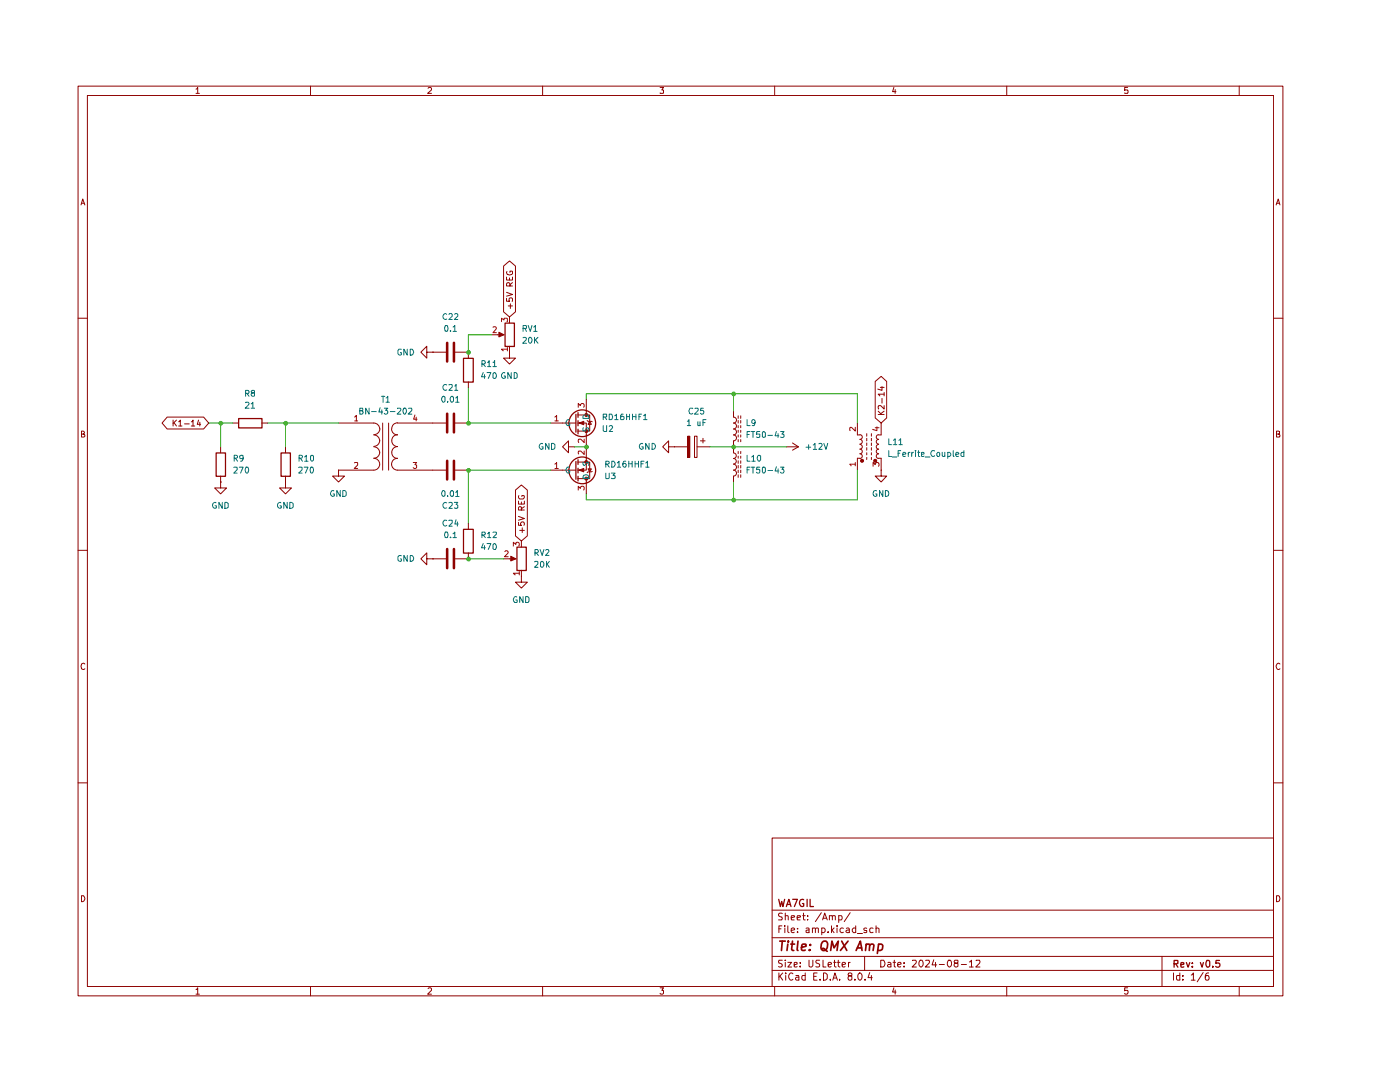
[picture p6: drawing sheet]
<svg xmlns="http://www.w3.org/2000/svg" width="279mm" height="216mm" viewBox="0 0 279 216" stroke-linecap="round" stroke-linejoin="round" font-family="sans-serif">
<g fill="none" stroke="#8e0200" stroke-width=".2">
<path d="M15.6 17.2h240.4v181.5h-240.4zM17.4 19h236.8v177.8h-236.8zM39.1 17.8l.4-.4v1.2M39.1 18.6h.7M62 17.2v1.8M85.4 17.6l.2-.2h.3l.2 .2v.3l-.8 .7h.8M108.3 17.2v1.8M131.7 17.4h.7l-.3 .5 .3 .1v.5h-.7M154.6 17.2v1.8M178.4 17.4l-.3 .9h.7M178.6 17.9v.7M200.9 17.2v1.8"/>
<path d="M225 17.4h-.5v.6l.5-.1 .1 .2-.1 .5-.5-.1M247.3 17.2v1.8M16.2 40.9l.3-1.2 .4 1.2M16.3 40.6h.5M254.7 40.9l.4-1.2 .3 1.2M254.8 40.6h.6M15.6 63.5h1.8M99.3 66.8h.9M99.6 66.3l1 .5-1 .4zM254.2 63.5h1.8M16.3 86.6l.5-.1v-.4l-.5-.1v1.2h.5l.1-.3-.3-.3M57 96.2v1.2h1.2l-1.2 1.2-1.2-1.2h1.2"/>
<path d="M57 96.2h.1M57 89.2v1.1M57 95v1.2M67.6 93.8v1.2h1.1l-1.1 1.2-1.2-1.2h1.2M67.6 93.8h.1M254.8 86.6l.6-.1v-.4l-.6-.1v1.2h.6v-.3l-.2-.3M15.6 109.8h1.8M254.2 109.8h1.8M16.9 132.5l-.2-.2a.65 .65 0 0 0-.5 .7 .65 .65 0 0 0 .5 .6l.2-.2M255.4 132.5l-.2-.2a.65 .65 0 0 0-.5 .7 .65 .65 0 0 0 .5 .6l.2-.2M15.6 156.2h1.8M254.2 156.2h1.8"/>
<path d="M16.3 178.7h.4a.66 .66 0 0 1 .2 .8 .66 .66 0 0 1-.6 .4zM154.1 167.2h100.1v29.6h-100.1zM254.8 178.7h.4a.66 .66 0 0 1 .2 .8 .66 .66 0 0 1-.6 .4zM39.1 197.4l.4-.3v1.3M39.1 198.4h.7M62 196.8v1.9M85.4 197.3l.2-.2h.3l.2 .2v.3l-.8 .8h.8M108.3 196.8v1.9M131.7 197.1h.7l-.3 .5 .3 .1v.5l-.2 .2h-.3l-.2-.2M154.1 193.6h100.1M154.1 190.8h100.1M154.1 187.1h100.1"/>
<path d="M154.1 181.6h100.1M154.6 196.8v1.9M155.4 194.1v1.5M155.4 185.3h.5M155.6 194.7l.6 .9M156 184.7h-.6v1.4M156.1 191.6h-.7v.6a.49 .49 0 0 1 .6 .1 .49 .49 0 0 1 0 .6h-.6M156.1 182.3h-.7a.49 .49 0 0 0 .1 .5 .49 .49 0 0 0 .5 .2v.6h-.6M156.2 194.1l-.8 .9M156.6 184.7v.1M156.6 185.2v.9M156.7 191.6v.1"/>
<path d="M156.7 182.8l.5-.1 .1 .9M156.7 182.2v1.4M156.7 192v1M156.8 194.1v.2M156.8 194.6v1M157.2 192h.8l-.8 1h.8M157.2 184.7v1.2l.3 .2M157.9 185.7l.7-.2-.2-.3-.5 .1v.6l.3 .2 .3-.1M157.9 183.1l.7-.1-.1-.3h-.5l-.1 .2 .1 .7h.5M158.2 194.3a.55 .55 0 0 0-.7 0 .55 .55 0 0 0-.1 .7l.2 .3a.37 .37 0 0 0 .3 .3 .37 .37 0 0 0 .3-.2M158.5 192.5l.6-.1v-.3h-.6v.8h.6M158.8 194.6h.5l.1 1"/>
<path d="M159.1 183.1l.7-.1-.1-.3h-.5l-.1 .2 .1 .7h.5M159.2 185.9v.2M159.2 185.3h.1M159.4 195h-.4l-.3 .2 .3 .4 .4-.1M159.7 192.8v.2M159.7 192.1v.1M160.2 182.7h.5M160.4 182.2v1.2v.2h.3M160.7 194.6h-.5l-.2 .3v.4l.3 .3 .4-.1M160.7 194.1v1.5M160.9 185.3h.6v.8M161.2 183.5v.1"/>
<path d="M161.2 182.7v.2M161.5 191.6v1.2l.2 .2h.3l.2-.3v-1.1M161.5 185.5l-.6 .2v.3h.6M162.1 185.3l.3-.1 .3 .1v.8M162.1 185.2v.9M162.4 194.8h.5M162.7 185.3l.3-.1 .3 .1v.8M163.1 194.1h-.7v1.5h.7M163.6 191.6h-.6l-.2 .3 .2 .3 .6 .2v.4l-.3 .2-.5-.1M163.7 195.4v.2M163.9 182.1l-1.2 1.8M164 185.3l.4-.1 .3 .2v.4l-.3 .3-.4-.1"/>
<path d="M164 185.2v1.3M164.2 183.6l.4-1.4 .5 1.4M164.3 191.6v1.4h.5M164.3 183.2h.6M164.3 194.1h.4l.4 .4v.7l-.4 .4h-.4zM165.3 192.5l.6-.1v-.3l-.5-.1-.1 .2v.6l.1 .2 .5-.1M165.3 185.9v.2M165.5 182.8l.5-.1 .1 .9M165.5 182.7v.9M165.7 195.4v.2M165.9 184.7v1.4M166 185.6l.5 .5"/>
<path d="M166.1 182.9l.1-.2h.4l.1 .9M166.2 195.6l.4-1.5 .5 1.5M166.4 192h.5M166.4 195.2h.6M166.5 185.2l-.6 .5M166.5 191.6v1.2l.4 .2M167 184.7v.1M167 185.2v.9M167.1 192h.5M167.3 191.6v1.2l.3 .2M167.4 183.6l.6-.1 .1-.5-.2-.3h-.5v1.4M167.6 195.4v.2"/>
<path d="M168.1 192.5l.6-.1v-.3l-.5-.1-.1 .2v.6l.1 .2 .5-.1M168.3 185.3l-.4-.1-.3 .2v.4l.3 .3 .4-.1M168.9 185.3l.4-.1 .2 .1v.8M169.3 192v1M169.5 194.7l-.3-.2 .3-.4 .5 .2-.1 .3a.56 .56 0 0 0-.5 .3 .56 .56 0 0 0-.1 .6l.5 .1 .2-.2v-.5l-.2-.2M169.5 185.5l-.7 .3v.1l.3 .2 .4-.1M169.7 192l-.4 .3M169.7 182.1l-1.2 1.8M170.6 195.4v.2M170.8 185.3l-.5-.1-.2 .2v.4l.2 .3 .5-.1M170.8 184.7v1.4M171.1 186.3h1"/>
<path d="M171.5 194.1a.75 .75 0 0 1 .6 .8 .75 .75 0 0 1-.6 .7 .92 .92 0 0 1 0-1.5zM172.6 190.8v2.8M172.6 195.4v.2M173 185.3l-.4-.1-.2 .1 .1 .3 .5 .1v.3h-.6M173.6 194.1l-.4 1h.9M173.9 194.6v1M174.2 185.3l-.4-.1-.2 .2 .1 .6h.5M174.8 185.3l.2-.1 .4 .1v.8M174.8 184.7v1.4M175.8 191.6h.6a.76 .76 0 0 1 .2 .9 .76 .76 0 0 1-.8 .5zM177.2 192.1l.3-.1 .3 .2v.8M177.8 192.4l-.7 .2 .2 .4 .5-.1"/>
<path d="M178.2 192h.5M178.4 197.1l-.3 .9h.7M178.5 191.6v1.3l.2 .1M178.6 197.5v.9M179.2 192.5l.6-.1-.1-.4-.5 .2v.6l.2 .2 .3-.1M180.4 192.8v.2M180.4 192.1v.1M182.1 191.7l.6-.1 .2 .3-.9 1.1h.9M183.6 191.7v-.1a.68 .68 0 0 1 .7 .6 .68 .68 0 0 1-.6 .8 .89 .89 0 0 1-.1-1.3zM184.7 191.7l.7-.1 .1 .3-.8 1.1h.8M186.4 191.5l-.4 1h.9M186.7 192v1"/>
<path d="M187.5 192.4h1M189.2 191.7l.1-.1a.68 .68 0 0 1 .7 .6 .68 .68 0 0 1-.6 .8 .89 .89 0 0 1-.2-1.3zM190.7 192.2l-.3-.3 .1-.2 .6-.1 .1 .4-.6 .2-.2 .2v.3l.3 .3 .5-.2v-.5l-.3-.1M191.9 192.4h1M193.5 191.9h.1l.3-.3v1.4M193.5 193h.7M194.8 191.7l.7-.1 .1 .3-.9 1.1h.9M200.9 196.8v1.9M225 197.1h-.5v.6l.5-.1 .1 .2-.1 .5-.4 .1-.1-.2M231.9 190.8v6M234.2 194.1v1.5M235.5 194.6h-.6l-.1 .3 .1 .6h.6"/>
<path d="M235.5 194.1v1.5M236.1 195.4v.2M236.1 194.6v.2M237.7 194.6l.5-.5v1.5M237.7 195.6h.8M240.1 194.1l-1.2 1.8M241.2 194.1l-.4 .1-.3 .5 .1 .8h.6v-.8l-.4-.1-.3 .4M247.3 196.8v1.9"/>
</g>
<g fill="none" stroke="#8e0200" stroke-width=".25">
<path d="M56.1 90.4h1.9v4.6h-1.9zM155.4 179.5l.3 1.4 .3-1 .3 1 .3-1.4M158.2 179.5h.9l-.6 1.4M160.4 179.5a.66 .66 0 0 0-.9 .7 .66 .66 0 0 0 .9 .6v-.5h-.3M161.1 179.5v1.4M161.7 179.5v1.4h.6M156.9 180.9l.5-1.4 .5 1.4M157.1 180.5h.6M234.3 192.3l.8-.1v-.5l-.8-.1v1.4M234.7 192.3l.4 .7M235.7 192.5l.6-.1v-.2h-.6v.7h.6M236.8 192.1l.3 .9 .3-.9"/>
<path d="M238 192.8v.2M238 192.2h.1M239.6 192.1l.3 .9 .3-.9M240.8 191.6h.5l.1 .3v.8l-.3 .3a.82 .82 0 0 1-.3-1.4zM242 192.8v.2M243.4 191.6h-.7l-.1 .6h.8l.1 .5-.3 .3-.6-.2"/>
</g>
<g fill="none" stroke="#8e0200" stroke-width=".34">
<path d="M155.6 187.8h1.1M156.1 187.8l-.1 1.9M157.2 188.4l-.1 1.3M157.3 187.8v.2M157.8 188.4h.8M158.2 187.8l-.2 1.6 .1 .2 .3 .1M159.3 187.8l-.2 1.6 .2 .3M159.9 189.1l1-.3v-.3l-.6-.1-.3 .2v1h.7M161.6 189.5l.1 .1h-.2l.1-.1-.1 .2M161.7 188.5v.1M164.1 188l.3-.2h.4l.3 .2a1.3 1.3 0 0 1-.5 1.7 .6 .6 0 0 1-.8-.6zM164.2 189.2l.3 .1 .6 .5"/>
<path d="M165.8 189.7l.2-1.9 .5 1.3 .8-1.3-.3 1.9M168 187.8l1 1.9M169.2 187.8l-1.5 1.9M170.9 189.7l.8-1.9 .3 1.9M171.1 189.1h.9M172.8 188.6l.3-.2 .5 .1-.1 1.2M172.9 188.4l-.2 1.3M173.6 188.6a.47 .47 0 0 1 .4-.2 .47 .47 0 0 1 .4 .2l-.2 1.1M175.3 188.5l.6-.1 .2 .2v.7a.65 .65 0 0 1-.9 .3M175.3 188.4l-.2 1.8"/>
</g>
<path d="M99.6 66.3l1 .5-1 .4z" fill="#8e0200"/>
<path d="M92.5 71.5h1.9v4.7h-1.9zM100.8 64.5h1.9v4.6h-1.9zM43.1 90.4h1.9v4.6h-1.9zM47.6 83.5h4.7v1.9h-4.7z" fill="none" stroke="#8e0200" stroke-width=".25"/>
<g fill="none" stroke="#8e0200" stroke-width=".2">
<path d="M100.5 53.1l1.2-1 1.2 1v9.1l-1.2 1-1.2-1zM101.1 59.5v.6h.6l-.1-.5 .2-.2h.3l.2 .2-.1 .5M101.1 58.3l1.2 .5-1.2 .3M101.1 55.3v.6h1.2v-.6M101.2 54.2l-.1 .1a.66 .66 0 0 0 .5 .6 .66 .66 0 0 0 .7-.3l-.1-.5h-.4v.3M101.7 55.5v.4M101.8 57.1l-.1-.6h-.5l-.1 .6h1.2M102.3 56.4l-.5 .4M85.2 70.3v-1.2l-1.2 1.2 1.2 1.2v-1.2h1.2M86.4 70.3h.1M86.4 70.3h2.6M90.8 70.3h2.7v1.2"/>
<path d="M93.5 76.2v1.2M98.1 66.8h1.2M101.4 61h.9M101.7 70.3v1.2h1.2l-1.2 1.1-1.2-1.1h1.2M101.7 70.3h.1M101.7 63.2v1.2M101.7 69.1v1.2M101.9 60.6v1M33.4 83.2h7.2l1.1 1.2-1.1 1.2h-7.2l-1.1-1.2zM34.5 83.8v1.2M34.7 84.3l.5 .7M35.2 83.8l-.7 .7"/>
<path d="M35.6 84.2l.4-.4v1.2M35.6 85h.7M36.8 84.6h1M38.2 84.2h.2l.1-.4v1.2M38.2 85h.7M39.6 83.8l-.2 .9h.6M39.9 84.2v.8M44 96.2v1.2h1.2l-1.2 1.2-1.2-1.2h1.2M44 96.2h.1M44 89.2v1.1M44 95v1.2M46.4 84.4h1.2"/>
<path d="M52.2 84.4h1.2M67.6 84.4h7a1.19 1.19 0 0 1 1.2 1.2M74.6 89.2a1.19 1.19 0 0 1 1.2 1.1M75.8 92.7a1.19 1.19 0 0 1-1.2 1.1h-7M75.8 90.3a1.19 1.19 0 0 1-1.2 1.1 1.18 1.18 0 0 1 1.2 1.2M75.8 87.9a1.19 1.19 0 0 1-1.2 1.2M75.8 85.6a1.23 1.23 0 0 1-1.2 1.1 1.28 1.28 0 0 1 1.2 1.3M76.4 84.4v9.4M77.6 84.4v9.4M78.1 85.6a1.19 1.19 0 0 0 1.2 1.2 1.08 1.08 0 0 0-1.1 1.1M78.1 92.6a1.19 1.19 0 0 0 1.2 1.2h9.7M78.2 90.3a1.14 1.14 0 0 0 1.1 1.2"/>
<path d="M78.2 88a1.14 1.14 0 0 0 1.1 1.1 1.14 1.14 0 0 0-1.1 1.2M79.3 84.4h9.7M79.3 91.4a1.19 1.19 0 0 0-1.2 1.3M79.4 84.4a1.14 1.14 0 0 0-1.2 1.2M90.8 84.4h2.7M90.8 93.8h2.7M102.9 97.8l1.2-1 1.1 1v9.1l-1.1 1-1.2-1zM103.5 100v.6h1.1v-.6M103.5 98.9a.45 .45 0 0 0 .2 .7h.7a.45 .45 0 0 0 .2-.7h-.5v.2M85.2 111.5v-1.2l-1.2 1.2 1.2 1.2v-1.2h1.2M86.4 111.5h.1M86.4 111.5h2.6"/>
<path d="M90.8 111.5h2.7M101.7 111.5h.9M101.9 111l1.1 .5-1.1 .4zM103.5 104.2v.6h.6l-.2-.4 .2-.3 .5 .1v.6M103.5 103l1.1 .5-1.1 .3M103.7 105.8h.9M104.1 101.8v-.6h-.6v.6h1.1M104.1 100.2v.4M104.2 105.3v1M104.6 101.1l-.5 .4"/>
</g>
<path d="M98.4 65.3l.4-.1 .3 .2-.7 1h.7M100.1 64.2v-.7l.5 .3 .1-.3h.5v.7M101.3 69.7h-1.2l.3 .3M101.3 69.3v.7M70.8 83.2l.3-.3v1.1M70.8 92.4l.5-.1 .1 .5-.7 .7h.7M70.8 84h.6M82.5 92.3h.6l-.3 .4 .3 .1v.5l-.1 .2h-.4l-.1-.2M82.8 82.8l-.3 .9h.7M83.1 83.2v.8" fill="none" stroke="#b10300" stroke-width=".2"/>
<path d="M89.2 68.4v3.7M90.6 68.4v3.7M89.2 82.5v3.8M89.2 91.9v3.8M90.6 82.5v3.8M90.6 91.9v3.8M89.2 109.6v3.8M90.6 109.6v3.8" fill="none" stroke="#8e0200" stroke-width=".51"/>
<path d="M101.9 111l1.1 .5-1.1 .4z" fill="#8e0200"/>
<path d="M114.9 92.1v3.5M115.4 91.7v1M115.4 93.4v1M115.4 95v1M92.5 105.6h1.9v4.8h-1.9zM103.2 109.2h1.8v4.6h-1.8z" fill="none" stroke="#8e0200" stroke-width=".25"/>
<g fill="none" stroke="#8e0200" stroke-width=".2">
<path d="M112.3 93.8h2.6M115.3 92.2h2.4v3.3h-2.4M115.6 93.8l.9-.3v.6zM117 91.4v2.4h-1.7M117 95.5v.7M146.4 82v1.2a.59 .59 0 0 1 .6 .6 .59 .59 0 0 1-.6 .6 .59 .59 0 0 1 .6 .6 .59 .59 0 0 1-.6 .6 .59 .59 0 0 1 .6 .6 .59 .59 0 0 1-.6 .6 .59 .59 0 0 1 .6 .6 .59 .59 0 0 1-.6 .6v2.3M146.4 90.4a.55 .55 0 0 1 .5 .5 .55 .55 0 0 1-.5 .6 .57 .57 0 0 1 .5 .6 .57 .57 0 0 1-.5 .5 .59 .59 0 0 1 .6 .6 .59 .59 0 0 1-.6 .6 .59 .59 0 0 1 .6 .6 .59 .59 0 0 1-.6 .6v1.2M147.3 83v.5M147.3 83.9v.5M147.3 84.9v.4M147.3 85.9v.4M147.3 86.8v.4"/>
<path d="M147.3 87.7v.4M147.3 90.1v.4M147.3 91v.4M147.3 91.9v.6M147.3 92.9v.5M147.3 93.8v.5M147.3 94.7v.5M147.8 83v.5M147.8 83.9v.5M147.8 84.9v.4M147.8 85.9v.4M147.8 86.8v.4"/>
<path d="M147.8 87.7v.4M147.8 90.1v.4M147.8 91v.4M147.8 91.9v.6M147.8 92.9v.5M147.8 93.8v.5M147.8 94.7v.5M157 89.2h.1M157 89.2h2.3M158.2 88.4l1.1 .8M159.3 89.2l-1.1 .6M93.5 104.4v1.2"/>
<path d="M93.5 110.3v1.2M100.5 111.5h1.2M104.1 115v1.2h1.1l-1.1 1.1-1.2-1.1h1.2M104.1 115h.1M104.1 107.9v1.2M104.1 113.8v1.2"/>
</g>
<path d="M100.8 110.1l.4-.2 .2 .3-.7 .9h.7M102.4 109v-.8l.6 .4v-.3h.5v.7M103.6 114.4h-1.2l.4 .3M103.6 114v.7" fill="none" stroke="#b10300" stroke-width=".2"/>
<path d="M115.6 93.8l.9-.3v.6z" fill="#8e0200"/>
<path d="M116.8 92h.4v.4h-.4zM117.3 93.6h.7l-.3 .5zM118.2 94.1h-.9l-.1 .2" fill="none" stroke="#8e0200" stroke-width=".2"/>
<circle cx="116.2" cy="93.9" r="2.67" fill="none" stroke="#8e0200" stroke-width=".25"/>
<path d="M116.8 92h.4v.4h-.4z" fill="#8e0200"/>
<path d="M116.8 95.3h.4v.4h-.4z" fill="none" stroke="#8e0200" stroke-width=".2"/>
<path d="M116.8 95.3h.4v.4h-.4z" fill="#8e0200"/>
<path d="M109.9 93.8h2.4M112.3 84.4h2.6M113.5 89.2v-1.2l-1.2 1.2 1.2 1.1v-1.1h1.1M114.6 89.2h.1M115.3 84.4h1.7v2.4M115.3 82.8h2.4v3.2h-2.4M115.6 84.4l.9-.3v.7zM117 82v.8M117 89.2v2.2M117 96.2v2.4" fill="none" stroke="#8e0200" stroke-width=".2"/>
<path d="M113.6 93.2h-.4a.67 .67 0 0 0-.3 .7 .67 .67 0 0 0 .6 .5l.2-.2v-.3h-.2M116.4 92.2v.6l.3 .1 .3-.6 .3-.1 .2 .3-.1 .4M116.5 94.8h.8l.2 .6h-1.2z" fill="none" stroke="#076f70" stroke-width=".2"/>
<path d="M110.7 92.6l.4-.3v1.2M110.7 93.5h.7M115.4 97.8v-.8l.4 .5 .1-.4h.6v.7M116.6 90v.7l-.7-.7h-.4v.6" fill="none" stroke="#b10300" stroke-width=".2"/>
<path d="M114.9 82.7v3.5M115.4 82.3v1M115.4 83.9v1.1M115.4 85.6v1" fill="none" stroke="#8e0200" stroke-width=".25"/>
<path d="M115.6 84.4l.9-.3v.7z" fill="#8e0200"/>
<path d="M116.8 85.8h.4v.4h-.4zM117.2 83.9l.1 .2 .9 .1M117.7 84.1l.3 .6h-.7z" fill="none" stroke="#8e0200" stroke-width=".2"/>
<circle cx="116.2" cy="84.5" r="2.67" fill="none" stroke="#8e0200" stroke-width=".25"/>
<path d="M116.8 85.8h.4v.4h-.4z" fill="#8e0200"/>
<path d="M116.8 82.6h.4v.4h-.4z" fill="none" stroke="#8e0200" stroke-width=".2"/>
<path d="M116.8 82.6h.4v.4h-.4z" fill="#8e0200"/>
<g fill="none" stroke="#8e0200" stroke-width=".2">
<path d="M117 79.7v2.3M174.7 76.1l1.2-1 1.1 1v7.3l-1.1 1-1.2-1zM175.7 77.3h.7M176 77.1v.8l-.8-.3M176 79.5v.9M176.4 78.7h-1.1l.3 .3M176.4 78.3v.7M109.9 84.4h2.4M117 86.8v2.4M174.5 91.7h.4v.5h-.4zM175.3 82.7h1.1M175.3 82l.6 .7"/>
<path d="M175.9 93.8v1.2h1.1l-1.1 1.2-1.2-1.2h1.2M175.9 93.8h.1M176.4 80.9v.7l-.6-.7h-.5v.7M176.4 82l-.6 .5"/>
</g>
<path d="M113.6 83.8l-.1-.1a.66 .66 0 0 0-.5 .5 .66 .66 0 0 0 .2 .7l.5-.1v-.4h-.2M116.4 85.3v.7h.4l.4-.7 .3 .3-.1 .4M116.4 83l.2-.2h.7l.2 .3v.4h-1.2z" fill="none" stroke="#076f70" stroke-width=".2"/>
<path d="M110.7 83.2l.4-.3v1.1M110.7 84h.7M115.4 81.3v-.8l.4 .4 .3-.4 .4 .1v.7M116.6 87.6v.7l-.7-.7h-.4v.7" fill="none" stroke="#b10300" stroke-width=".2"/>
<path d="M174.5 91.7h.4v.5h-.4z" fill="#8e0200"/>
<path d="M171.8 91.7h.4v.5h-.4z" fill="none" stroke="#8e0200" stroke-width=".2"/>
<path d="M171.8 91.7h.4v.5h-.4z" fill="#8e0200"/>
<g fill="none" stroke="#8e0200" stroke-width=".2">
<path d="M133.4 89.2v-1.2l-1.2 1.2 1.2 1.1v-1.1h1.2M134.6 89.2h.1M134.6 89.2h2.6M137.2 87h.5v4.3h-.5zM138.6 87h.5v4.3h-.5zM139.1 89.2h2.5M139.8 88h.9M140.3 87.5v.9M171.1 84.4v2.4l.5-.1a.47 .47 0 0 1 .5 .5 .47 .47 0 0 1-.5 .5 .47 .47 0 0 1 .5 .4 .47 .47 0 0 1-.5 .5M171.6 88.7a.47 .47 0 0 1 .5 .5 .47 .47 0 0 1-.5 .4 .47 .47 0 0 1 .5 .5 .47 .47 0 0 1-.5 .5 .47 .47 0 0 1 .5 .4 .47 .47 0 0 1-.5 .5M171.6 91.4h-.5v2.4M173 86.5v.5"/>
<path d="M173 87.5v.5M173 88.4v.5M173 89.3v.5M173 90.3v.5M173 91.3v.4M173.9 86.5v.5M173.9 87.5v.5M173.9 88.4v.5M173.9 89.3v.5M173.9 90.3v.5M173.9 91.3v.4M175.3 91.4h.6v2.4"/>
<path d="M175.3 88.7a.47 .47 0 0 0-.4 .5 .47 .47 0 0 0 .4 .4 .47 .47 0 0 0-.4 .5 .47 .47 0 0 0 .4 .5 .47 .47 0 0 0-.4 .4 .47 .47 0 0 0 .4 .5M175.9 84.4v2.4l-.6-.1a.47 .47 0 0 0-.4 .5 .47 .47 0 0 0 .4 .5 .47 .47 0 0 0-.4 .4 .47 .47 0 0 0 .4 .5"/>
</g>
<path d="M170.7 92.6h-1.1l.2 .4M170.7 85.3v.7l-.9-.7h-.2l.1 .6M170.7 92.3v.7M174.2 93v-.7l.5 .4 .2-.4 .4 .1v.6M174.7 85.3h.7M175 85.2v.7l-.8-.2" fill="none" stroke="#b10300" stroke-width=".2"/>
<path d="M137.5 87v4.3" fill="none" stroke="#8e0200" stroke-width=".42"/>
<g fill="none" stroke="#1c9e00" stroke-width=".2">
<path d="M93.5 77.4v7h16.4M98.1 66.8h-4.6v3.5M117 79.7v-1.1h54.1v5.8M146.4 78.6v3.4M41.7 84.4h4.7M44 84.4v4.8M53.4 84.4h14.2M57 84.4v4.8M109.9 93.8h-16.4v10.6M114.6 89.2h2.4M141.6 89.2h15.4M146.4 96.2v3.5"/>
<path d="M171.1 93.8v5.9h-54.1v-1.1M93.5 111.5h7"/>
</g>
<g fill="#1c9e00">
<circle cx="57" cy="84.5" r=".47"/>
<circle cx="93.5" cy="84.5" r=".47"/>
<circle cx="93.5" cy="93.9" r=".47"/>
<circle cx="44.1" cy="84.5" r=".47"/>
<circle cx="93.5" cy="70.3" r=".47"/>
<circle cx="93.5" cy="111.5" r=".47"/>
<circle cx="146.4" cy="78.6" r=".47"/>
<circle cx="146.4" cy="89.2" r=".47"/>
<circle cx="117.1" cy="89.2" r=".47"/>
<circle cx="146.4" cy="99.8" r=".47"/>
</g>
<g fill="none" stroke="#076f70" stroke-width=".2">
<path d="M49 78.5h.6v-.5l-.6-.1v1.2M49.3 78.5l.4 .6M50.4 78.4l-.3-.3 .3-.2 .4 .1v.3a.51 .51 0 0 0-.6 .7h.6v-.5l-.2-.1M76.1 79.1h.7M76.5 79.1v1.2M77 79.4l.4-.3v1.2M80.1 69.7h-.5l-.2 .2v.6l.2 .3h.5v-.4h-.2M81.3 69.7v1.2l-.7-1.2v1.2M81.9 69.7h.4a.66 .66 0 0 1 .2 .7 .66 .66 0 0 1-.6 .5zM88.3 79.2l.3-.1 .2 .2v.7l-.2 .3-.3-.2a.69 .69 0 0 1 0-.9zM88.8 65l.4-.1a.78 .78 0 0 1 0 1.2l-.4-.1zM89.2 62.7l-.4-.1-.4 .5a.53 .53 0 0 0 .2 .5 .53 .53 0 0 0 .6 .1"/>
<path d="M89.2 76.8a.55 .55 0 0 0-.8 .5 .55 .55 0 0 0 .8 .5M89.6 62.7l.1-.1h.4l.2 .1v.4l-.7 .7h.7M89.6 76.8h.7v.4l-.7 .7h.7M89.9 66v.1M90 79.2l.3-.1 .2 .2v.7l-.2 .3-.3-.2a.69 .69 0 0 1 0-.9zM90.4 65.3l.4-.4v1.2M90.4 66.1h.7M90.8 62.7l.4-.1 .2 .1v.4l-.7 .7h.7M90.8 77l.2-.3v1.2M90.8 77.9h.6M90.9 79.4l.4-.3v1.2M96.2 72.6h.6v-.5l-.6-.1v1.2"/>
<path d="M96.4 74.3l-.3 .9h.8M96.4 72.6l.5 .6M96.7 74.8v.7M97.2 74.3h.8l-.5 1.2M97.3 72.3h.2l.1-.3v1.2M97.3 73.2h.7M98.4 72.3h.2l.1-.3v1.2M98.4 73.2h.7M98.6 74.3a.62 .62 0 0 1 .5 .6 .62 .62 0 0 1-.5 .6l-.2-.1v-.8zM100.8 74.4h-.5l-.2 .4a.53 .53 0 0 0 .2 .6 .53 .53 0 0 0 .5 0v-.4h-.2M102 74.3v1.2l-.7-1.2v1.2M102.6 74.3l.4 .1 .2 .3v.6l-.3 .2h-.3z"/>
<path d="M104.4 67.4l.4-.1 .3 .3-.8 .9h.8M104.4 65.5h.6l.1-.5-.7-.1v1.2M104.7 65.5l.4 .6M105.4 64.9l.4 1.2 .4-1.2M105.6 67.4l.1-.1a.62 .62 0 0 1 .5 .6 .62 .62 0 0 1-.5 .6l-.2-.3zM106.5 65.3l.3-.4v1.2M106.5 66.1h.7M106.7 67.3v1.2M106.8 67.8l.6 .7M107.4 67.3l-.7 .7M46.7 93.3h.6v.4l-.6 .7h.6M46.7 91.4h.6l.1-.4-.2-.2h-.5v1.2"/>
<path d="M47 91.4l.4 .6M47.8 93.2h.7l-.5 1.2M48.5 91.4l-.1 .1h-.4l-.2-.1v-.4l.3-.2 .4 .1v.8l-.2 .2-.3 .1M49 93.3l.1-.1a.59 .59 0 0 1 .6 .4 .59 .59 0 0 1-.2 .6l-.1 .2-.4-.2zM49 80.3h.5l.2 .3-.8 .8h.8M50.1 80.6l.4-.3v1.1M50.1 81.4h.7M59.6 93.3h.7v.4l-.7 .7h.7M59.7 91.4h.6l.1-.4-.3-.2h-.4v1.2M59.9 91.4l.5 .6M60.7 93.2h.8l-.5 1.2M60.8 91.2l.3-.4v1.2"/>
<path d="M60.8 92h.7M62 93.3l.1-.1a.6 .6 0 0 1 .5 .4 .6 .6 0 0 1-.2 .7l-.3 .1-.1-.2zM62 91l.2-.2 .4 .2v.8l-.3 .2-.3-.2zM66.6 98h-.4l-.2 .4a.53 .53 0 0 0 .1 .5 .53 .53 0 0 0 .6 .1v-.4h-.2M67.9 97.9v1.2l-.7-1.2v1.2M68.4 97.9h.3l.4 .3v.6l-.4 .3h-.3zM71.8 82h.5l.1-.5-.6-.1v1.2l.6-.1 .1-.3-.3-.2M73.7 81.4v1.2l-.7-1.2v1.2M74.2 82.1h.9M75.9 81.4l-.3 .8h.8M76.2 81.8v.8M76.7 81.4h.7l-.4 .5 .3 .1v.5l-.4 .1-.2-.1"/>
<path d="M77 80.3h.7M77.9 82.1h.9M79.3 81.5l.5-.1 .2 .4-.8 .8h.8M80.5 81.5l.1-.1a.6 .6 0 0 1 .6 .5 .6 .6 0 0 1-.3 .6l-.2 .1-.2-.1zM81.5 81.5l.6-.1 .1 .4-.8 .8h.8M88.3 98l.3-.1 .2 .2v.7l-.3 .3a.74 .74 0 0 1-.2-1.1zM89.3 99v.1M89.3 80.1v.2M90 98l.3-.1 .2 .2v.7l-.3 .3a.74 .74 0 0 1-.2-1.1zM90.9 98.2h.2l.2-.3v1.2M90.9 99.1h.7M90.9 80.3h.7"/>
<path d="M108.3 88.6a.54 .54 0 0 0-.7 .5 .54 .54 0 0 0 .8 .5v-.4h-.3M109.6 88.5v1.2l-.7-1.2v1.2M110.1 88.5h.3l.3 .2v.7l-.3 .3h-.3zM120.4 83.2l.7-.1v-.4l-.7-.1v1.1M120.4 84.9v1l.2 .2 .5-.1v-1.1M120.7 83.2l.4 .5M120.9 92.6l.6-.1 .1-.3-.2-.2h-.5v1.2M120.9 94.4l.1 1.1h.4l.2-.2v-.9M121.2 92.6l.4 .6M121.6 82.6h.4l.2 .2 .1 .4-.3 .5h-.4zM121.6 85.1l.4-.2 .3 .3-.7 .9h.7M122 94.4h.8l-.5 .4 .5 .2v.3l-.2 .2-.6-.1"/>
<path d="M122.1 92h.4a.66 .66 0 0 1 .2 .8 .66 .66 0 0 1-.6 .4zM122.7 83l.3-.4v1.1M122.7 83.7h.7M123.2 92.4l.3-.4v1.2M123.2 93.2h.7M124.4 82.6h-.4l-.1 .3v.8h.5l.1-.1v-.5h-.5l-.1 .1M124.9 92l-.4 .1a.82 .82 0 0 0 0 1.1l.4-.1 .1-.4-.2-.2h-.3l-.2 .2M125.1 82.6v1.1M125.1 83.1h.5M125.5 92v1.2M125.5 92.5h.7M125.6 82.6v1.1"/>
<path d="M126.2 92v1.2M126.2 83.1h.7M126.2 82.6v1.1M126.7 92.5h.7M126.7 92v1.2M126.9 82.6v1.1M127.4 92v1.2M127.5 83.1h.3M127.9 92.5h.5M128 82.6h-.5v1.1M128.3 88.6a.54 .54 0 0 0-.7 .5 .54 .54 0 0 0 .8 .5v-.4h-.3M128.4 83l.4-.4v1.1"/>
<path d="M128.4 83.7h.7M128.5 92h-.6v1.2M128.9 92.4l.3-.4v1.2M128.9 93.2h.6M129.5 88.5v1.2l-.6-1.2v1.2M130.1 88.5a.6 .6 0 0 1 .7 .6 .6 .6 0 0 1-.7 .6zM137.2 84.1l.3-.4v1.2M137.2 84.9h.6M138.3 81.5l-.5-.1a.67 .67 0 0 0-.3 .7 .67 .67 0 0 0 .5 .5l.3-.1M138.7 81.5l.6-.1 .1 .4-.8 .8h.8M139.3 84.2v.7l.4-.1M139.7 84.2v.7"/>
<path d="M140.3 84.3h.4M140.4 81.4h-.5l-.1 .6h.6v.5l-.4 .1-.2-.1M140.9 83.7h-.6v1.2M149.1 83.7v1.2h.6M149.1 90.8v1.2h.6M149.1 86.7h.4M149.1 93.7h.4M149.7 86.1h-.6v1.2M149.7 93.2h-.6v1.2M149.9 86.1h.7M149.9 93.2h.7M150 91.2l.4-.4v1.2"/>
<path d="M150 92h.7M150.3 86.1v1.2M150.3 93.2v1.2M150.7 84.2a.35 .35 0 0 1-.3 .3 .35 .35 0 0 1-.4-.3l.1-.4h.5v.9l-.1 .2h-.4M151.2 91l.3-.2 .3 .2v.8l-.2 .2-.4-.2zM151.6 86.1h-.6v.6l.6-.1v.6h-.6M151.6 93.2h-.6v.5h.6v.5l-.1 .2h-.4l-.1-.2M152.2 86.2l.3-.1 .2 .3v.7l-.2 .2-.4-.2zM152.2 93.2h.4l.1 .2v.7l-.2 .3-.4-.3zM153.2 86.9h1M153.2 93.9h1M154.9 86.1l-.2 .9h.7"/>
<path d="M154.9 93.1l-.2 .9h.7M155.3 86.5v.8M155.3 93.6v.8M155.8 86.1h.7l-.5 .5h.4l.1 .5-.3 .2-.4-.1M155.8 93.2h.7l-.5 .4 .4 .1v.6l-.4 .1-.2-.2M160.9 89.2h.9M161.4 88.7v1M162.3 88.8l.3-.3v1.2M162.3 89.7h.7M163.4 88.6l.4-.1 .3 .2-.7 1h.7M164.4 88.5l.4 1.2 .4-1.2M174.9 98l-.2-.1a.61 .61 0 0 0-.5 .6 .61 .61 0 0 0 .6 .6l.2-.1v-.4h-.2"/>
<path d="M176.2 97.9v1.2l-.7-1.2v1.2M176.7 97.9l.6 .1 .1 .4-.1 .5-.3 .2h-.3zM177.4 89.9v1.2h.6M177.4 87.5v1.2h.6M178.1 91.2h.9M178.3 87.9l.3-.4v1.2M178.3 88.7h.7M179.2 90.4h.4M179.4 87.9l.3-.4v1.2M179.4 88.7h.7M179.7 89.9h-.5v1.2M180.2 90.7l.6-.1-.2-.3-.4 .1v.5l.1 .2 .4-.1"/>
<path d="M181.3 90.3v.8M181.6 90.3h-.2l-.1 .2M181.9 90.3v.8M182.3 90.3l-.4 .2M182.7 89.9v.1M182.7 90.3v.8M183.1 90.3h.5M183.3 89.9v1.1l.3 .1M183.9 90.7l.5-.1v-.3h-.5v.7h.5M184.7 91.2h.9M186.5 90l-.5-.1a.67 .67 0 0 0-.2 .7 .67 .67 0 0 0 .5 .5l.2-.2M186.9 90.5l.5-.2 .1 .1v.5l-.3 .2-.3-.3z"/>
<path d="M188 90.3v.6l.2 .2 .4-.2M188.6 90.3v.8M189.1 90.3h.4l.2 .2v.3l-.2 .3-.4-.1M189.1 90.3v1.1M190.2 89.9v1.1l.2 .1M190.8 90.7l.5-.1-.1-.3-.4 .1v.5l.1 .2 .4-.1M192.4 90.3h-.4l-.2 .2 .1 .5h.5M192.4 89.9v1.2M43.1 100.3a.54 .54 0 0 0-.7 .6 .54 .54 0 0 0 .8 .4v-.4h-.3M44.4 100.2v1.2l-.7-1.2v1.2M44.9 100.2h.3l.4 .3v.7l-.4 .2h-.3zM56 100.3a.54 .54 0 0 0-.6 .6 .54 .54 0 0 0 .7 .4v-.4h-.2"/>
<path d="M57.3 100.2v1.2l-.7-1.2v1.2M57.8 100.2h.4l.3 .3v.7l-.3 .2h-.4zM80.1 110.9a.45 .45 0 0 0-.7 .2v.7a.45 .45 0 0 0 .7 .1v-.4h-.2M81.3 110.8v1.2l-.7-1.2v1.2M81.9 110.8a.6 .6 0 0 1 .7 .6 .6 .6 0 0 1-.7 .6zM88.8 106.3l.1-.1a.6 .6 0 0 1 .6 .4 .6 .6 0 0 1-.3 .7l-.4-.1zM89.2 100.3a.55 .55 0 0 0-.8 .5 .55 .55 0 0 0 .8 .5M89.2 103.9l-.6-.1a.67 .67 0 0 0-.2 .7 .67 .67 0 0 0 .5 .5l.3-.2M89.6 100.3h.7v.5l-.7 .6h.7M89.6 103.9h.7v.4l-.7 .7h.7M89.9 107.2v.1M90.4 106.5l.4-.3v1.1"/>
<path d="M90.4 107.3h.7M90.7 100.2h.7l-.4 .5 .4 .1v.5h-.7M91 103.7l-.2 .9h.6M91.3 104.1v.9M96.2 106.8l.6-.1v-.5h-.6v1.1M96.4 108.5l-.3 .8h.8M96.4 106.8l.5 .5M96.7 108.9v.7M97.2 108.5h.8l-.5 1.1M97.3 106.5l.3-.3v1.1M97.3 107.3h.7M98.4 106.3h.7v.3l-.7 .7h.7"/>
<path d="M98.6 108.5a.71 .71 0 0 1 .3 1.1h-.3l-.2-.1v-.8zM103.1 119.1l-.1-.1a.66 .66 0 0 0-.5 .5 .66 .66 0 0 0 .2 .7l.5-.1v-.4h-.2M104.4 119v1.2l-.7-1.2v1.2M104.9 119l.5 .1 .2 .3v.6l-.2 .2h-.5zM106.7 112.1h.7v.4l-.7 .7h.7M106.8 110.3l.6-.1v-.5l-.6-.1v1.2M107 110.3l.4 .5M107.8 109.6l.4 1.2 .3-1.2M107.9 112.1l.3-.1a.64 .64 0 0 1 .4 .6 .64 .64 0 0 1-.5 .6l-.2-.3zM108.9 109.8l.4-.2 .3 .3-.7 .9h.7M109.1 112v1.2M109.1 112.5l.5 .7"/>
<path d="M109.6 112l-.5 .7"/>
</g>
</svg>
